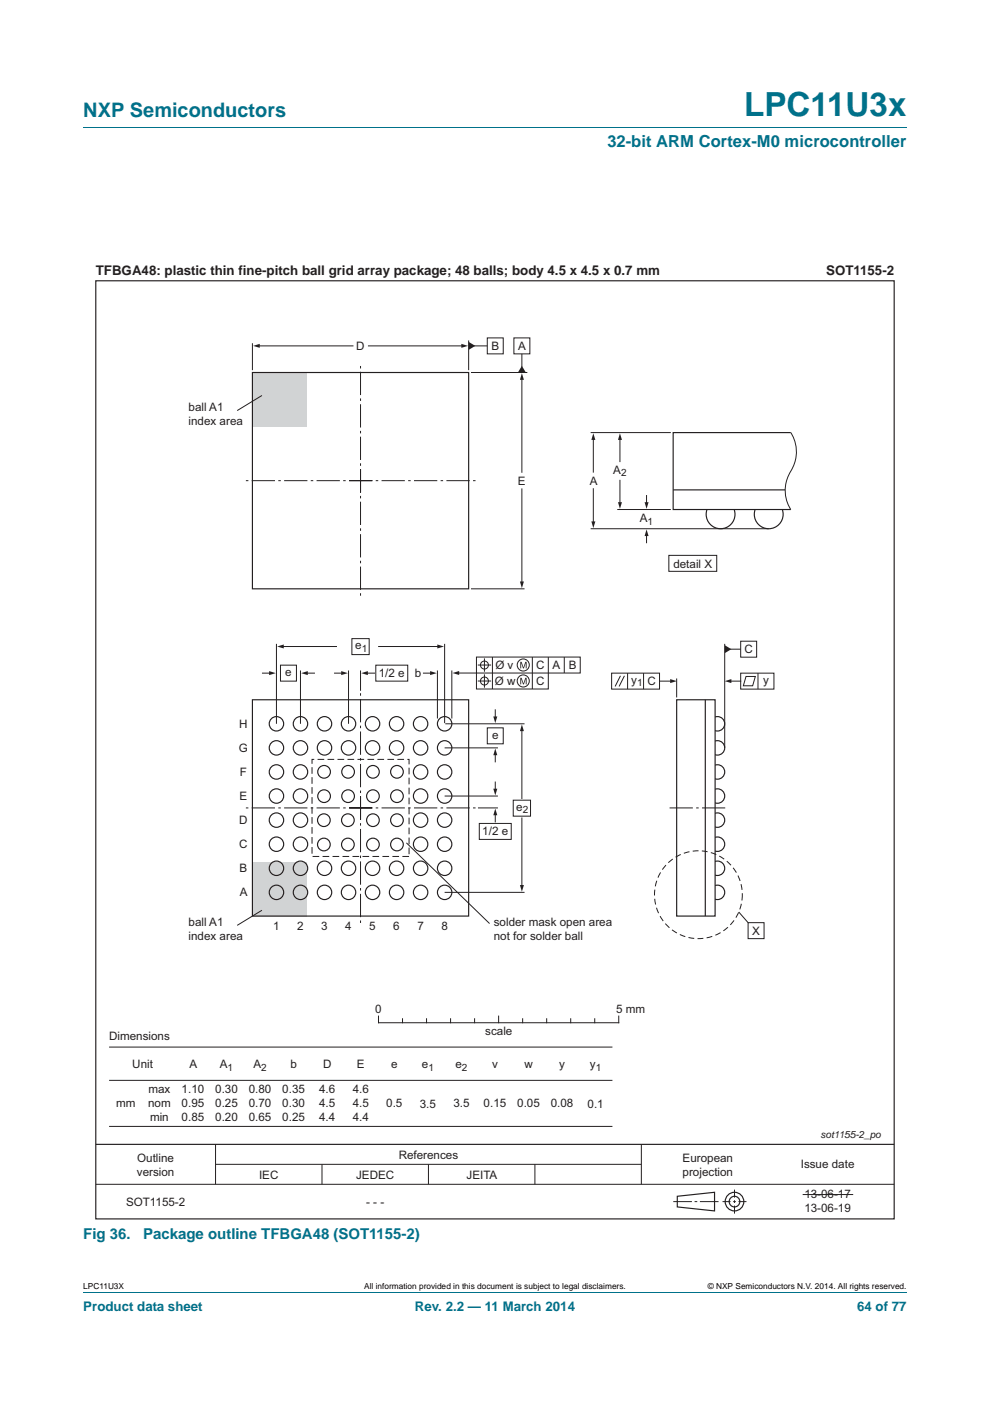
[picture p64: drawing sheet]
<svg xmlns="http://www.w3.org/2000/svg" width="210mm" height="297mm" viewBox="0 0 210 297" stroke-linecap="round" stroke-linejoin="round" font-family="sans-serif">
<defs><g id="words">
<text font-size="7" fill="#00718a" x="157.8" y="24.6">LPC11U3x</text>
<text font-size="4.2" fill="#00718a" x="17.7" y="24.9">NXP Semiconductors</text>
<text font-size="3.5" fill="#00718a" x="128.8" y="31.1">32-bit ARM Cortex-M0 microcontroller</text>
<g font-size="3.2" fill="#00718a">
<text x="17.7" y="262.8">Fig 36.</text>
<text x="30.4" y="262.8">Package outline TFBGA48 (SOT1155-2)</text>
</g>
<g font-size="2.8" fill="#231f20">
<text x="20.3" y="58.3">TFBGA48: plastic thin fine-pitch ball grid array package; 48 balls; body 4.5 x 4.5 x 0.7 mm</text>
<text x="175.2" y="58.3">SOT1155-2</text>
</g>
<g font-size="2.8" fill="#00718a">
<text x="17.7" y="277.9">Product data sheet</text>
<text x="88" y="277.9">Rev. 2.2 — 11 March 2014</text>
<text x="181.8" y="277.9">64 of 77</text>
</g>
<g font-size="2.5" fill="#231f20">
<text x="75.6" y="74.2">D</text>
<text x="104.2" y="74.2">B</text>
<text x="109.9" y="74.2">A</text>
<text x="40" y="87.2">ball A1</text>
<text x="40" y="90.2">index area</text>
<text x="130.1" y="100.5">A</text>
<text x="109.9" y="102.8">E</text>
<text x="125.1" y="102.8">A</text>
<text x="135.7" y="110.8">A</text>
<text x="142.8" y="120.3">detail X</text>
<text x="75.3" y="137.7">e</text>
<text x="60.5" y="143.4">e</text>
<text x="80.3" y="143.6">1/2 e</text>
<text x="88" y="143.6">b</text>
<text x="105.1" y="141.8">Ø v</text>
<text x="113.7" y="141.8">C</text>
<text x="117.2" y="141.8">A</text>
<text x="120.6" y="141.8">B</text>
<text x="157.9" y="138.5">C</text>
<text x="104.9" y="145.2">Ø w</text>
<text x="113.7" y="145.2">C</text>
<text x="133.9" y="145">y</text>
<text x="137.3" y="145.3">C</text>
<text x="161.8" y="145">y</text>
<text x="50.8" y="154.3">H</text>
<text x="50.7" y="159.4">G</text>
<text x="104.4" y="156.6">e</text>
<text x="50.9" y="164.5">F</text>
<text x="50.8" y="169.7">E</text>
<text x="109.5" y="171.9">e</text>
<text x="50.8" y="179.9">C</text>
<text x="50.8" y="174.8">D</text>
<text x="102.3" y="177.1">1/2 e</text>
<text x="50.8" y="185">B</text>
<text x="50.9" y="190.1">A</text>
<text x="40" y="196.3">ball A1</text>
<text x="57.9" y="197.1">1</text>
<text x="63" y="197.1">2</text>
<text x="68.1" y="197.1">3</text>
<text x="73.2" y="197.1">4</text>
<text x="78.3" y="197.1">5</text>
<text x="83.4" y="197.1">6</text>
<text x="88.5" y="197.1">7</text>
<text x="93.6" y="197.1">8</text>
<text x="104.7" y="196.3">solder mask open area</text>
<text x="40" y="199.3">index area</text>
<text x="104.7" y="199.3">not for solder ball</text>
<text x="159.5" y="198.2">X</text>
<text x="79.6" y="214.9">0</text>
<text x="130.7" y="214.9">5 mm</text>
<text x="23.1" y="220.6">Dimensions</text>
<text x="102.9" y="219.5">scale</text>
<text x="28.1" y="226.5">Unit</text>
<text x="40.2" y="226.5">A</text>
<text x="46.6" y="226.5">A</text>
<text x="53.8" y="226.5">A</text>
<text x="61.6" y="226.5">b</text>
<text x="68.5" y="226.5">D</text>
<text x="75.7" y="226.5">E</text>
<text x="82.9" y="226.5">e</text>
<text x="89.5" y="226.5">e</text>
<text x="96.6" y="226.5">e</text>
<text x="104.4" y="226.5">v</text>
<text x="111.2" y="226.5">w</text>
<text x="118.6" y="226.5">y</text>
<text x="125.1" y="226.5">y</text>
<text x="31.5" y="231.8">max</text>
<text x="38.5" y="231.8">1.10</text>
<text x="45.6" y="231.8">0.30</text>
<text x="52.8" y="231.8">0.80</text>
<text x="59.9" y="231.8">0.35</text>
<text x="67.7" y="231.8">4.6</text>
<text x="74.8" y="231.8">4.6</text>
<text x="24.6" y="234.8">mm</text>
<text x="31.4" y="234.8">nom</text>
<text x="31.8" y="237.7">min</text>
<text x="38.5" y="234.8">0.95</text>
<text x="38.5" y="237.7">0.85</text>
<text x="45.6" y="234.8">0.25</text>
<text x="45.6" y="237.7">0.20</text>
<text x="52.8" y="234.8">0.70</text>
<text x="52.8" y="237.7">0.65</text>
<text x="59.9" y="234.8">0.30</text>
<text x="59.9" y="237.7">0.25</text>
<text x="67.7" y="234.8">4.5</text>
<text x="67.7" y="237.7">4.4</text>
<text x="74.8" y="234.8">4.5</text>
<text x="74.8" y="237.7">4.4</text>
<text x="81.9" y="234.8">0.5</text>
<text x="89" y="234.8">3.5</text>
<text x="96.2" y="234.8">3.5</text>
<text x="102.6" y="234.8">0.15</text>
<text x="109.7" y="234.8">0.05</text>
<text x="116.8" y="234.8">0.08</text>
<text x="124.6" y="234.8">0.1</text>
<text x="84.6" y="245.7">References</text>
<text x="29" y="249.3">version</text>
<text x="29.1" y="246.3">Outline</text>
<text x="54.9" y="250">IEC</text>
<text x="75.5" y="250">JEDEC</text>
<text x="99" y="250">JEITA</text>
<text x="144.8" y="246.3">European</text>
<text x="144.8" y="249.3">projection</text>
<text x="169.8" y="247.7">Issue date</text>
<text x="26.7" y="255.6">SOT1155-2</text>
<text x="77.7" y="255.8">- - -</text>
<text x="170.6" y="254.1">13-06-17</text>
<text x="170.6" y="257">13-06-19</text>
</g>
<g font-size="2.1" fill="#231f20">
<text x="131.7" y="101">2</text>
<text x="137.4" y="111.3">1</text>
<text x="76.7" y="138.2">1</text>
<text x="135.1" y="145.5">1</text>
<text x="110.9" y="172.4">2</text>
<text x="48.3" y="227">1</text>
<text x="55.4" y="227">2</text>
<text x="90.9" y="227">1</text>
<text x="98" y="227">2</text>
<text x="126.4" y="227">1</text>
<text x="174" y="241.4">sot1155-2_po</text>
</g>
<g font-size="1.8">
<text x="17.7" y="273.3">LPC11U3X</text>
<text x="77.2" y="273.3">All information provided in this document is subject to legal disclaimers.</text>
<text x="150.1" y="273.3">© NXP Semiconductors N.V. 2014. All rights reserved.</text>
</g>
</g></defs>
<path d="M17.7 27h174.6M17.7 273.9h174.6" fill="none" stroke="#00718a" stroke-width=".21"/>
<g fill="none" stroke="#231f20" stroke-width=".21">
<path d="M80.3 215.4v1.4h50.9v-1.4M85.4 216v.8M90.5 216v.8M95.6 216v.8M100.7 216v.8M105.8 215.4v1.4M110.9 216v.8M116 216v.8M121 216v.8M126.1 216v.8M23.1 229.1h106.8M23.1 238.8h106.8"/>
<path d="M23.1 222h106.8M20.3 251.1h169.4M45.7 242.6v8.5M45.7 246.9h90.3M68.3 246.9v4.2M90.9 246.9v4.2M113.5 246.9v4.2M136 242.6v8.5M142.8 254.8h4M147.3 254.8h.6M148.5 254.8h3.9M153.2 254.8h1.7"/>
<path d="M155.5 254.8h.6M155.8 252.2v1.7M155.8 254.5v.5M155.8 255.6v1.7M156.6 254.8h1.7"/>
</g>
<g fill="none" stroke="#231f20" stroke-width=".25">
<path d="M20.3 59.5h169.4v198.9h-169.4zM20.3 242.6h169.4M143.7 253.6l7.9-.8v3.9l-7.9-.8z"/>
<circle cx="155.8" cy="254.8" r="1.98"/>
<circle cx="155.8" cy="254.8" r="1.13"/>
</g>
<path d="M53.5 79h11.5v11.4h-11.5z" fill="#d1d3d4"/>
<path d="M100.5 73.3h2.9M55.6 83.9l-5.3 3.2" fill="none" stroke="#231f20" stroke-width=".21"/>
<path d="M99.4 72.5l1.4 .8-1.4 .9z" fill="#231f20"/>
<path d="M103.4 71.6h3.3v3.4h-3.3zM110.7 75v2.9" fill="none" stroke="#231f20" stroke-width=".21"/>
<path d="M110.7 77.6l.8 1.4h-1.7z" fill="#231f20"/>
<path d="M78.1 73.3h20M109 71.6h3.4v3.4h-3.4z" fill="none" stroke="#231f20" stroke-width=".21"/>
<path d="M97.8 72.9l1.5 .4-1.5 .4z" fill="#231f20"/>
<path d="M54.8 73.3h20.1" fill="none" stroke="#231f20" stroke-width=".21"/>
<path d="M53.7 73.3l1.4-.4v.8z" fill="#231f20"/>
<path d="M110.7 80.2v19.9" fill="none" stroke="#231f20" stroke-width=".21"/>
<path d="M110.7 79.1l.4 1.4h-.8z" fill="#231f20"/>
<path d="M110.7 103.7v19.9" fill="none" stroke="#231f20" stroke-width=".21"/>
<path d="M110.3 123.3h.8l-.4 1.4z" fill="#231f20"/>
<path d="M53.5 72.8v5.7M99.4 72.2v6.3M99.9 79h11.9M99.9 124.8h11.4M55.7 142.7h1.7M170.2 253.3h10.8" fill="none" stroke="#231f20" stroke-width=".21"/>
<path d="M76.5 99.5v26.8M74.1 101.9h26.8M76.5 104.4v-26.8M79 101.9h-26.9" fill="none" stroke="#231f20" stroke-width=".21" stroke-dasharray="4.9 .7 .5 .7" stroke-linecap="butt"/>
<path d="M53.5 79h45.9v45.8h-45.9z" fill="none" stroke="#231f20" stroke-width=".25"/>
<path d="M57.1 142.3l1.4 .4-1.4 .4z" fill="#231f20"/>
<path d="M71 142.7h1.7" fill="none" stroke="#231f20" stroke-width=".21"/>
<path d="M72.4 142.3l1.4 .4-1.4 .4z" fill="#231f20"/>
<path d="M80.3 137.1h12.7" fill="none" stroke="#231f20" stroke-width=".21"/>
<path d="M92.8 136.6l1.4 .5-1.4 .4z" fill="#231f20"/>
<path d="M59.9 137.1h11.5" fill="none" stroke="#231f20" stroke-width=".21"/>
<path d="M58.8 137.1l1.4-.5v.9z" fill="#231f20"/>
<path d="M65 142.7h1.7" fill="none" stroke="#231f20" stroke-width=".21"/>
<path d="M63.9 142.7l1.4-.4v.8z" fill="#231f20"/>
<path d="M77.7 142.7h1.7" fill="none" stroke="#231f20" stroke-width=".21"/>
<path d="M76.6 142.7l1.4-.4v.8z" fill="#231f20"/>
<path d="M105 172.6v1.7" fill="none" stroke="#231f20" stroke-width=".21"/>
<path d="M105 171.4l.5 1.4h-.9z" fill="#231f20"/>
<path d="M105 159.8v1.7" fill="none" stroke="#231f20" stroke-width=".21"/>
<path d="M105 158.7l.5 1.4h-.9z" fill="#231f20"/>
<path d="M110.7 154.7v14.6" fill="none" stroke="#231f20" stroke-width=".21"/>
<path d="M110.7 153.6l.4 1.4h-.8z" fill="#231f20"/>
<path d="M105 150.5v1.7" fill="none" stroke="#231f20" stroke-width=".21"/>
<path d="M104.6 151.9h.9l-.5 1.4z" fill="#231f20"/>
<path d="M105 165.8v1.7" fill="none" stroke="#231f20" stroke-width=".21"/>
<path d="M104.6 167.2h.9l-.5 1.4z" fill="#231f20"/>
<path d="M110.7 173.4v14.5" fill="none" stroke="#231f20" stroke-width=".21"/>
<path d="M110.3 187.6h.8l-.4 1.5z" fill="#231f20"/>
<path d="M74.6 135.4h3.7v3.4h-3.7zM59.5 141h3.4v3.4h-3.4zM89.8 142.7h1.7M103.4 154.3h3.3v3.4h-3.3zM108.9 169.7h3.6v3.3h-3.6z" fill="none" stroke="#231f20" stroke-width=".21"/>
<path d="M91.2 142.3l1.4 .4-1.4 .4z" fill="#231f20"/>
<path d="M79.7 141h6.8v3.4h-6.8zM101.7 174.6h6.7v3.4h-6.7z" fill="none" stroke="#231f20" stroke-width=".21"/>
<path d="M53.5 182.8h11.5v11.4h-11.5z" fill="#d1d3d4"/>
<g fill="none" stroke="#231f20" stroke-width=".21">
<path d="M58.6 136.5v17M94.3 136.5v16.8M154.8 137.6h2.3M63.7 142.2v11.3M73.9 142.2v11.3M76.5 142.2v4.3M92.8 142.2v10.1M94.3 158.6h11.3M94.4 153.5h16.9M95.8 142.2v10.1M86.2 178.7l17.6 17.1M94.3 168.8h11.3"/>
<path d="M101.4 171.3h4.2M55.6 193l-5.3 3.2M94.3 189.2h17"/>
</g>
<path d="M74.1 171.3h26.8M76.5 168.9v26.8M76.5 173.8v-26.8M79 171.3h-26.9" fill="none" stroke="#231f20" stroke-width=".21" stroke-dasharray="4.9 .7 .5 .7" stroke-linecap="butt"/>
<g fill="none" stroke="#231f20" stroke-width=".25">
<path d="M53.5 148.4h45.9v45.8h-45.9z"/>
<circle cx="58.6" cy="153.5" r="1.53"/>
<circle cx="58.6" cy="158.6" r="1.53"/>
<circle cx="63.7" cy="153.5" r="1.53"/>
<circle cx="63.7" cy="158.6" r="1.53"/>
<circle cx="68.8" cy="153.5" r="1.53"/>
<circle cx="68.8" cy="158.6" r="1.53"/>
<circle cx="73.9" cy="153.5" r="1.53"/>
<circle cx="73.9" cy="158.6" r="1.53"/>
<circle cx="79" cy="153.5" r="1.53"/>
<circle cx="79" cy="158.6" r="1.53"/>
<circle cx="84.1" cy="153.5" r="1.53"/>
<circle cx="84.1" cy="158.6" r="1.53"/>
<circle cx="89.2" cy="153.5" r="1.53"/>
<circle cx="89.2" cy="158.6" r="1.53"/>
<circle cx="94.3" cy="153.5" r="1.53"/>
<circle cx="94.3" cy="158.6" r="1.53"/>
<circle cx="58.6" cy="163.7" r="1.53"/>
<circle cx="58.6" cy="168.8" r="1.53"/>
<circle cx="58.6" cy="173.9" r="1.53"/>
<circle cx="58.6" cy="179" r="1.53"/>
<circle cx="63.7" cy="163.7" r="1.53"/>
<circle cx="63.7" cy="168.8" r="1.53"/>
<circle cx="63.7" cy="173.9" r="1.53"/>
<circle cx="63.7" cy="179" r="1.53"/>
<circle cx="89.2" cy="163.7" r="1.53"/>
<circle cx="89.2" cy="168.8" r="1.53"/>
<circle cx="89.2" cy="173.9" r="1.53"/>
<circle cx="89.2" cy="179" r="1.53"/>
<circle cx="94.3" cy="163.7" r="1.53"/>
<circle cx="94.3" cy="168.8" r="1.53"/>
<circle cx="94.3" cy="173.9" r="1.53"/>
<circle cx="94.3" cy="179" r="1.53"/>
<circle cx="58.6" cy="184.1" r="1.53"/>
<circle cx="58.6" cy="189.2" r="1.53"/>
<circle cx="63.7" cy="184.1" r="1.53"/>
<circle cx="63.7" cy="189.2" r="1.53"/>
<circle cx="68.8" cy="184.1" r="1.53"/>
<circle cx="68.8" cy="189.2" r="1.53"/>
<circle cx="73.9" cy="184.1" r="1.53"/>
<circle cx="73.9" cy="189.2" r="1.53"/>
<circle cx="79" cy="184.1" r="1.53"/>
<circle cx="79" cy="189.2" r="1.53"/>
<circle cx="84.1" cy="184.1" r="1.53"/>
<circle cx="84.1" cy="189.2" r="1.53"/>
<circle cx="89.2" cy="184.1" r="1.53"/>
<circle cx="89.2" cy="189.2" r="1.53"/>
<circle cx="94.3" cy="184.1" r="1.53"/>
<circle cx="94.3" cy="189.2" r="1.53"/>
</g>
<path d="M153.7 136.8l1.4 .8-1.4 .9z" fill="#231f20"/>
<path d="M157.1 135.9h3.4v3.4h-3.4zM154.8 144.4h2.3" fill="none" stroke="#231f20" stroke-width=".21"/>
<path d="M153.7 144.4l1.4-.4v.8z" fill="#231f20"/>
<path d="M139.9 144.4h2.5M157.1 142.7h7.1v3.4h-7.1zM158.2 143.4h2l-.6 2h-1.9zM160.8 142.7v3.4" fill="none" stroke="#231f20" stroke-width=".21"/>
<path d="M142.1 144l1.5 .4-1.5 .4z" fill="#231f20"/>
<path d="M125.8 93v7.1M141.9 117.7h10.1v3.4h-10.1zM153.7 136.5v22.1M129.7 142.7h10.2v3.4h-10.2zM131.6 143.3l-1.1 2.2M132.4 143.3l-1.1 2.2M133.1 142.7v3.4M136.5 142.7v3.4M143.5 143.8v4.1M156.7 193.4l2 2.2M158.7 195.6h3.4v3.4h-3.4z" fill="none" stroke="#231f20" stroke-width=".21"/>
<circle cx="148.1" cy="189.7" r="9.3" fill="none" stroke="#231f20" stroke-width=".21" stroke-dasharray="1.2 .7" stroke-linecap="butt"/>
<path d="M143.5 148.4h8.2v45.8h-8.2zM149.6 148.4v45.8M151.7 152a1.53 1.53 0 0 1 2 1.5 1.53 1.53 0 0 1-2 1.4M151.7 157.1a1.53 1.53 0 0 1 2 1.5 1.53 1.53 0 0 1-2 1.4M151.7 162.2a1.53 1.53 0 0 1 2 1.5 1.53 1.53 0 0 1-2 1.4M151.7 167.3a1.53 1.53 0 0 1 2 1.5 1.53 1.53 0 0 1-2 1.4M151.7 172.4a1.53 1.53 0 0 1 2 1.5 1.53 1.53 0 0 1-2 1.4M151.7 177.5a1.53 1.53 0 0 1 2 1.5 1.53 1.53 0 0 1-2 1.4M151.7 182.7a1.53 1.53 0 0 1 2 1.4 1.53 1.53 0 0 1-2 1.4M151.7 187.8a1.53 1.53 0 0 1 2 1.4 1.53 1.53 0 0 1-2 1.4" fill="none" stroke="#231f20" stroke-width=".25"/>
<path d="M142 171.3h11.8" fill="none" stroke="#231f20" stroke-width=".21" stroke-dasharray="4.9 .7 .5 .7" stroke-linecap="butt"/>
<path d="M125.8 91.9l.5 1.4h-.9z" fill="#231f20"/>
<path d="M125.8 103.6v7.2" fill="none" stroke="#231f20" stroke-width=".21"/>
<path d="M125.4 110.6h.9l-.5 1.4z" fill="#231f20"/>
<path d="M131.5 93v4.9" fill="none" stroke="#231f20" stroke-width=".21"/>
<path d="M131.5 91.9l.4 1.4h-.8z" fill="#231f20"/>
<path d="M131.5 101.8v5" fill="none" stroke="#231f20" stroke-width=".21"/>
<path d="M131.1 106.5h.8l-.4 1.4z" fill="#231f20"/>
<path d="M137.1 113.4v1.7" fill="none" stroke="#231f20" stroke-width=".21"/>
<path d="M137.1 112.2l.5 1.5h-.9z" fill="#231f20"/>
<path d="M137.1 105.1v1.7" fill="none" stroke="#231f20" stroke-width=".21"/>
<path d="M136.7 106.5h.9l-.5 1.4z" fill="#231f20"/>
<path d="M167.7 91.7h-24.9v16.3h24.9M142.8 103.9h23.7M155.7 108a3.1 3.1 0 0 1-2.9 4.1 3.1 3.1 0 0 1-2.8-4.1M165.9 108a3.1 3.1 0 0 1-2.9 4.1 3.1 3.1 0 0 1-2.8-4.1" fill="none" stroke="#231f20" stroke-width=".25"/>
<path d="M125.3 91.7h17M167.7 91.7a7.6 7.6 0 0 1 0 8.2 7.5 7.5 0 0 0 0 8.1M125.3 112.1h37.7M130.9 108h11.4M97.1 142.7h4" fill="none" stroke="#231f20" stroke-width=".21"/>
<path d="M96 142.7l1.4-.4v.8z" fill="#231f20"/>
<circle cx="111" cy="141" r="1.28" fill="none" stroke="#231f20" stroke-width=".21"/>
<path d="M110.4 140.3h.2l.4 1.2 .4-1.2h.3v1.4h-.2v-1.2l-.4 1.2h-.2l-.4-1.2v1.2h-.1z" fill="#231f20"/>
<circle cx="111" cy="144.4" r="1.28" fill="none" stroke="#231f20" stroke-width=".21"/>
<path d="M110.4 143.7h.2l.4 1.2 .4-1.2h.3v1.4h-.2v-1.2l-.4 1.2h-.2l-.4-1.2v1.2h-.1z" fill="#231f20"/>
<g fill="none" stroke="#231f20" stroke-width=".21">
<path d="M101.1 139.3h22v3.4h-22zM102.7 139.6v2.8M104.4 139.3v6.8M112.9 139.3v6.8M116.3 139.3v6.8h-15.2v-3.4M119.7 139.3v3.4M101.3 141h2.9M101.3 144.4h2.9M102.7 143v2.8"/>
<circle cx="102.7" cy="141" r=".85"/>
<circle cx="102.7" cy="144.4" r=".85"/>
</g>
<path d="M66.2 161h20.6v20.6h-20.6z" fill="none" stroke="#231f20" stroke-width=".21" stroke-dasharray="1.4 .7" stroke-linecap="butt"/>
<g fill="none" stroke="#231f20" stroke-width=".25">
<circle cx="68.7" cy="179.1" r="1.35"/>
<circle cx="68.7" cy="173.9" r="1.35"/>
<circle cx="68.7" cy="168.8" r="1.35"/>
<circle cx="68.7" cy="163.6" r="1.35"/>
<circle cx="73.8" cy="173.9" r="1.35"/>
<circle cx="73.8" cy="179.1" r="1.35"/>
<circle cx="73.8" cy="168.8" r="1.35"/>
<circle cx="73.8" cy="163.6" r="1.35"/>
<circle cx="79.1" cy="163.6" r="1.35"/>
<circle cx="79.1" cy="168.8" r="1.35"/>
<circle cx="79.1" cy="173.9" r="1.35"/>
<circle cx="79.1" cy="179.1" r="1.35"/>
<circle cx="84.2" cy="163.6" r="1.35"/>
<circle cx="84.2" cy="168.8" r="1.35"/>
<circle cx="84.2" cy="173.9" r="1.35"/>
<circle cx="84.2" cy="179.1" r="1.35"/>
</g>
<use href="#words"/>
</svg>
